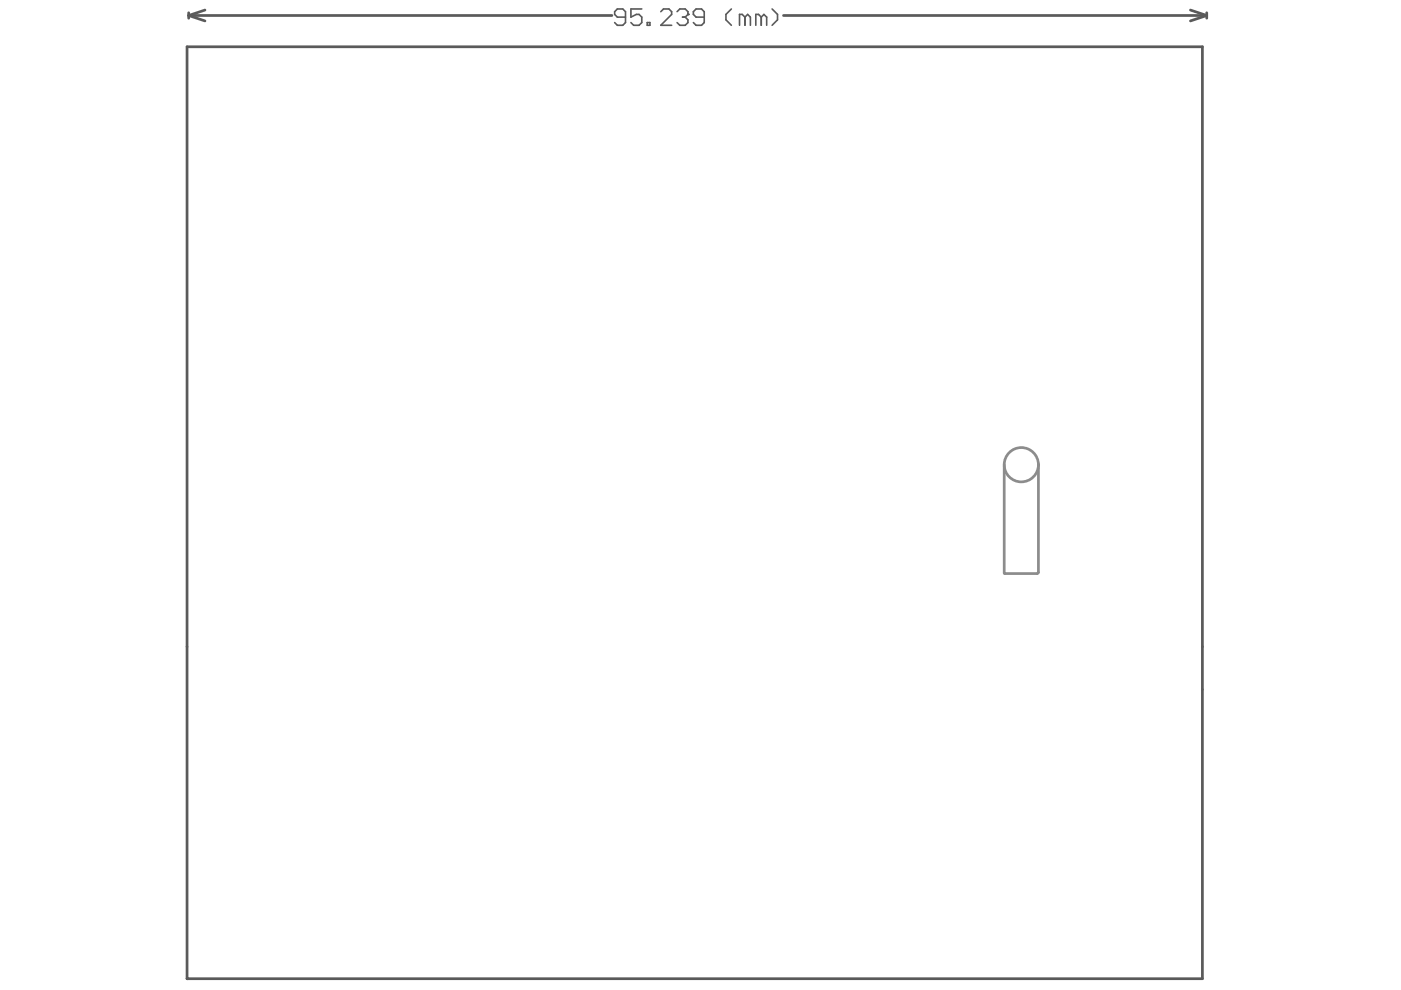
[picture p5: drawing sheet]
<svg xmlns="http://www.w3.org/2000/svg" width="297mm" height="210mm" viewBox="0 0 297 210" stroke-linecap="round" stroke-linejoin="round" font-family="sans-serif">
<circle cx="39.7" cy="207.5" r=".29" fill="#5a5a5a"/>
<path d="M39.7 9.9h215.2v197.6h-215.2zM40 3.3h89.7M40 3.3l3.5 1.1M40 2.7v1.2M43.5 2.1l-3.5 1.2M166.1 3.3h89.8M252.4 2.1l3.5 1.2M255.9 3.3l-3.5 1.1M255.9 2.7v1.2" fill="none" stroke="#5a5a5a" stroke-width=".58"/>
<path d="M132.6 3.6h-1.7l-.6-.5v-.6l.6-.6h1.1l.6 .6v2.3l-.6 .6h-1.1l-.6-.6M136.1 1.9h-2.3v1.7l1.1-.5h.6l.6 .5v1.2l-.6 .6h-1.2l-.5-.6M137.2 4.8h.6v.6h-.6zM140.1 2.5l.6-.6h1.1l.6 .6v.6l-2.3 2.3h2.3M143.6 2.5l.5-.6h1.2l.6 .6v.6" fill="none" stroke="#5a5a5a" stroke-width=".35"/>
<circle cx="145.9" cy="3.1" r=".17" fill="#5a5a5a"/>
<path d="M144.7 3.6h.6M145.3 3.6l.6 .6v.6l-.6 .6h-1.2l-.5-.6M145.9 3.1l-.6 .5M149.3 3.6h-1.7l-.6-.5v-.6l.6-.6h1.1l.6 .6v2.3l-.6 .6h-1.1l-.6-.6M155.1 1.9l-1.2 1.2v1.1l1.2 1.2M157.9 3.6l-.5-.5h-.6v2.3M157.9 3.6v1.8M157.9 3.6l.6-.5 .6 .5v1.8M161.4 3.6l-.6-.5h-.6v2.3M161.4 3.6v1.8M161.4 3.6l.6-.5 .5 .5v1.8M163.7 1.9l1.2 1.2v1.1l-1.2 1.2" fill="none" stroke="#5a5a5a" stroke-width=".35"/>
<g fill="none" stroke="#8c8c8c" stroke-width=".58">
<path d="M212.9 98.5v23l.1 .1h6.9l.3-.2v-22.9"/>
<circle cx="216.5" cy="98.5" r="3.6"/>
</g>
</svg>
